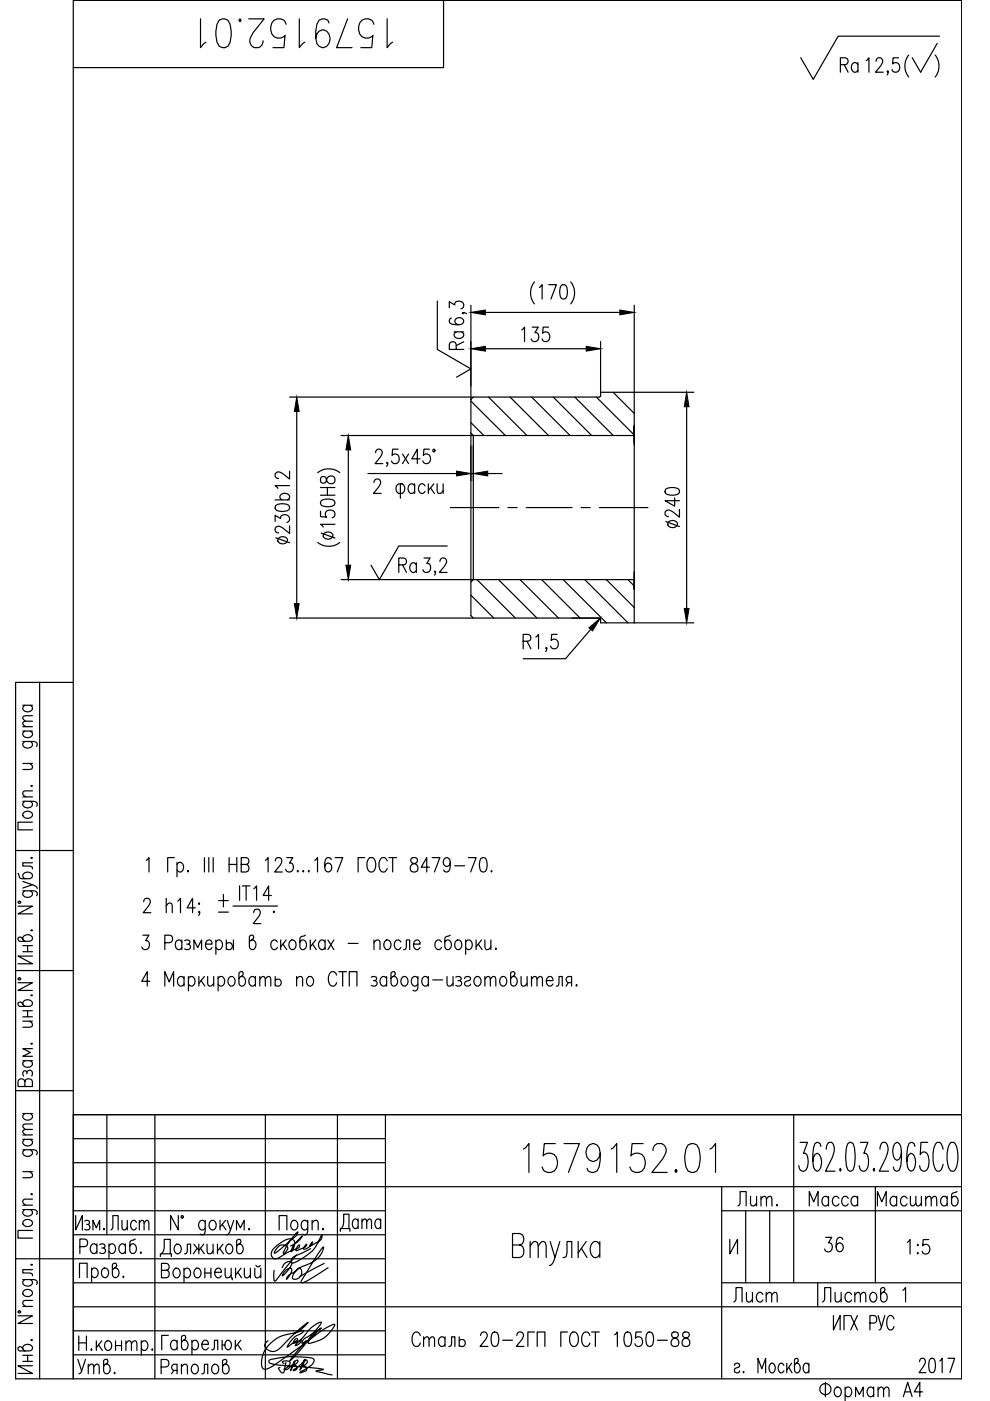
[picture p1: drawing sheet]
<svg xmlns="http://www.w3.org/2000/svg" width="210mm" height="297mm" viewBox="0 0 210 297" stroke-linecap="round" stroke-linejoin="round" font-family="sans-serif">
<defs><g id="words">
<g font-size="10.1">
<text x="41.3" y="11.3">1579152.01</text>
<text x="109.7" y="249.8">1579152.01</text>
</g>
<text font-size="8.4" x="190.5" y="17.6">( )</text>
<text font-size="7.5" x="29.3" y="195.4">2 h14; .</text>
<g font-size="6.6">
<text x="177.1" y="16.6">Ra</text>
<text x="109.4" y="73.7">135</text>
<text x="145" y="113.2" transform="rotate(-90 145 113.2)">240</text>
<text x="62.4" y="116.4" transform="rotate(-90 62.4 116.4)">230b12</text>
<text x="83.3" y="122.8">Ra</text>
<text x="22.2" y="262.1">Лист</text>
<text x="173.6" y="266.7">36</text>
<text x="154.5" y="277.3">Лист</text>
<text x="173.2" y="277.3">Листов</text>
<text x="86.1" y="286.8">Сталь 20-2ГП ГОСТ 1050-88</text>
<text x="15.2" y="292.5">Утв.</text>
</g>
<g font-size="6.2">
<text x="99.1" y="75.5" transform="rotate(-90 99.1 75.5)">Ra</text>
<text x="155.2" y="256.8">Лит.</text>
<text x="170.4" y="256.8">Масса</text>
<text x="184.9" y="256.8">Масштаб</text>
<text x="32.8" y="292.5">Ряполов</text>
<text x="193.7" y="292.1">2017</text>
</g>
<text font-size="2.6" x="45.2" y="194.7">-</text>
</g></defs>
<g fill="none" stroke="#000" stroke-width=".25">
<path d="M94 .1v14.2h-78.5M185.7 13l.3-.6 .7-.1a.96 .96 0 0 1 .1 1.6l-1.2 1.4h1.7M199.2 7.7h-21.5l-5.3 9.1-2.6-4.5M203.9 .1v292.2M113.3 59.8a3.7 3.7 0 0 0 0 4.6M121 59.8a3.7 3.7 0 0 1 0 4.6M92.7 63.8v10.3l7.1 4.1-3 1.8M95.3 65.2v-1.2l1.1 .7v-.4a.97 .97 0 0 1 1.4-.4 .97 .97 0 0 1 .2 1.5l-.3 .1M98.2 66.3l.1 .1-.1 .1-.2-.1a.64 .64 0 0 1 .9 .1M99.8 64.7v65.8l.6 .5h26.6M102.9 66.2h28.5M102.9 73.9h21.4"/>
<path d="M114.4 60.9l.5-.5v3M116.3 60.4h1.7l-1.2 3M119 60.5l.6-.1a1.49 1.49 0 0 1 .7 1.7l-.3 1.2-.6 .1a1.49 1.49 0 0 1-.7-1.7zM127.3 72.4v11.5M134.5 64.7v27.6M61.4 84.2h39M62.9 87.2v40.8M72.3 92.3h62.2M73.9 95.4v24.4M79.6 96l.3-.6 .7-.2a.96 .96 0 0 1 .1 1.6l-1.2 1.5h1.7M82.2 98.1l-.1 .2-.1-.2 .1-.1a.64 .64 0 0 1-.1 .9M84.4 95.2h-1.2l-.1 1.3a.89 .89 0 0 1 1.1-.1 .89 .89 0 0 1 .4 1 .83 .83 0 0 1-.6 .9 .83 .83 0 0 1-1-.6"/>
<path d="M85.3 96.3l1.3 2M86.6 96.3l-1.3 2M89.1 97.3h-1.8l1.2-2.1v3.1M91 95.2h-1.1l-.1 1.3a.89 .89 0 0 1 1.1-.1 .89 .89 0 0 1 .4 1 .83 .83 0 0 1-.7 .9 .83 .83 0 0 1-.9-.6M99.8 91.8l.6 .5v30.6l-.6 .5M99.8 89.6l2.8 2.7M99.8 85l7.4 7.3M103.6 84.2l8.1 8.1M108.2 84.2l8.1 8.1M112.7 84.2l8.2 8.1M117.3 84.2l8.1 8.1M121.9 84.2l8.1 8.1"/>
<path d="M126.4 84.2l8.1 8M127.3 83.2h19.8M127.3 83.9l-.3 .3h-26.6l-.6 .5M130 83.2l4.5 4.4M134.5 92.3v-2v34.6v-3.6M134.5 94v-3.7v4.1M145.6 86.2v42.8M67.4 115a3.7 3.7 0 0 0 4.6 0M67.4 100.2a3.7 3.7 0 0 1 4.6 0M68 108.4v1.1l1.3 .2a.89 .89 0 0 1-.2-1.2 .89 .89 0 0 1 1-.4 .83 .83 0 0 1 .9 .7 .83 .83 0 0 1-.6 1M68 105h3M68 103.4h3"/>
<path d="M68.1 106.2a2.85 2.85 0 0 1 2.8 0l.1 .5a1.49 1.49 0 0 1-1.7 .7l-1.2-.3-.1-.4zM68.1 101.2a.81 .81 0 0 0 .3 1.2h.3a1.33 1.33 0 0 0 .7-1.1 .89 .89 0 0 1 1.4-.1 .89 .89 0 0 1-.3 1.4 .89 .89 0 0 1-1.2-.7l-.2-.5a.68 .68 0 0 0-1-.2zM68.1 113l2.9 1.1M68.7 113.1a1.09 1.09 0 0 1 1.1-.3 1.09 1.09 0 0 1 .8 .9 1.08 1.08 0 0 1-1.2 .6 1.08 1.08 0 0 1-.9-.9zM69.4 103.4v1.6M71 111.2h-3l.5 .5M78 100.4h18.8M79.3 102.3l.2-.6 .7-.1a.95 .95 0 0 1 .1 1.6l-1.1 1.4h1.6M84.3 102.7l.2-.1h.7a1.17 1.17 0 0 1 0 2h-.7a1.19 1.19 0 0 1-.2-1.9zM84.9 102.6v3M87.9 103a.68 .68 0 0 0-.6-.4 .68 .68 0 0 0-.7 .4 .93 .93 0 0 0 0 1.2 .93 .93 0 0 0 1.1 .3l.2-.3M87.9 102.6v2"/>
<path d="M90.1 103a.68 .68 0 0 0-.6-.4 .68 .68 0 0 0-.7 .4 1.02 1.02 0 0 0 .9 1.6l.4-.4M90.8 102.6v2M91.3 103.4l.8 1.2M92 102.6l-1.2 1.4M92.7 102.6l.1 1.9 .6 .1 .6-.6M93.3 119l.2-.5 .7-.2a.95 .95 0 0 1 .1 1.6l-1.1 1.5h1.6M94 102.6v2M94.8 115.8h-10.2l-4.2 7.1-1.7-3.1M95.5 107.6h10.3M99.8 100.4h.6M103.4 100.4h3.1M107.7 107.6h1.9"/>
<path d="M111.6 107.6h9.7M123.2 107.6h2M127.1 107.6h10.3M61.4 131h39M72.3 122.9h62.2v9.2M92.4 121.2l-.2 .2-.1-.2 .1-.1a.65 .65 0 0 1-.1 .8M99.8 126.2l4.9 4.8M101.1 122.9l8.2 8.1M105.7 122.9l8.1 8.1M110.3 122.9l8.1 8.1M110.9 135.9h1.1a.74 .74 0 0 0 .6-.7 .74 .74 0 0 0-.6-.7h-1.1v3.1M111.7 135.9l.9 1.7"/>
<path d="M113.6 135.1l.6-.6v3.1M114.8 122.9l8.2 8.1M115.9 137.4l-.1 .2-.1-.2 .1-.1a.65 .65 0 0 1-.1 .8M118.1 134.5h-1.1l-.1 1.3a.89 .89 0 0 1 1.1-.2 .89 .89 0 0 1 .4 1.1 .83 .83 0 0 1-.7 .9 .83 .83 0 0 1-1-.6M119.4 122.9l9.2 9.2M121.2 131h5.8M124 122.9l9.1 9.2M125.5 133.1l-.3 .3M126.8 131.6l-6.9 8.1h-9M127 131l.3 .3M127.3 131.3v.8h19.8M128.6 122.9l5.9 5.9"/>
<path d="M133.1 122.9l1.4 1.3M4.8 157.2l2.8 .1 .3 .4-.2 .6M4.8 155h2.1M4.8 154.1h2.1M4.8 149.5h2.1M5.3 157.2l-.3 .2a.65 .65 0 0 0 .3 1.1 1.03 1.03 0 0 0 1.6-.8l-.5-.5M5.3 155a.68 .68 0 0 0-.5 .6 .68 .68 0 0 0 .5 .7 1.03 1.03 0 0 0 1.6-.8l-.5-.5M5.3 149.5a.68 .68 0 0 0-.5 .7 .68 .68 0 0 0 .5 .6 1.03 1.03 0 0 0 1.6-.8l-.5-.5M6.9 152.9l-1.9 .1-.2 .5 .6 .6M6.9 151.7l-1.9 .2-.2 .4 .6 .6M8.4 144.7v147.6M15.5 144.7h-12.2v147.6h200.6"/>
<path d="M4.8 169.9l2.8 .1 .3 .4-.2 .5M4.8 169h2.1M4.8 161.9h2.1M5 172.3a1.09 1.09 0 0 1 1.1-.3 1.09 1.09 0 0 1 .8 .9 1.08 1.08 0 0 1-1.2 .6 1.08 1.08 0 0 1-.9-.9zM5.3 169.9l-.3 .2a.65 .65 0 0 0 .3 1.1 1.03 1.03 0 0 0 1.6-.8l-.5-.5M6.3 161.9l.6 .6-.2 .5-1.9 .1M6.6 166.6l.1-.1 .2 .1-.2 .1zM6.9 174.3h-3.1v1.6h3.1M6.9 167.7l-1.9 .1-.2 .6 .6 .6M3.3 180.3h12.2M3.8 192.1h3.1l-3.1 1.7h3.1M3.8 185.1l.5 1.1 2 .1a.65 .65 0 0 0 .6-.6 .65 .65 0 0 0-.5-.7 1.02 1.02 0 0 0-1.6 .8l.5 .5"/>
<path d="M4.8 199.1a1.02 1.02 0 0 1 1.1-.9 1.02 1.02 0 0 1 1 .9l-.6 .5h-2.2l-.3-.4v-.3l.5-.3 .3 .2 .7 .8M4.8 188.9l2.8 .1 .3 .3-.2 .6M4.8 186.9l2.1 .7-2.1 .7M5.3 188.9l-.3 .2a.65 .65 0 0 0 .3 1 1.03 1.03 0 0 0 1.6-.8l-.5-.4M6.6 197.2l.1-.1 .2 .1-.2 .2zM6.6 181.9l.1-.1 .2 .1-.2 .1zM6.9 187.6l.6 .2 .4 .6M6.9 182.9h-2.1v.7l1.9 .1 .2 .5M30.3 198.3h1.3l-.7 1.1h.3a.96 .96 0 0 1 .4 1.4 .96 .96 0 0 1-1.4 .2l-.1-.2M31 182.4l.6-.6v3.1M34.9 199.9h1.1a.83 .83 0 0 0 .6-.8 .83 .83 0 0 0-.6-.8h-1.1v3M36.9 181.8h-1.4v3.1"/>
<path d="M37.5 183.3a.68 .68 0 0 1 .7-.5 .68 .68 0 0 1 .6 .5 1.02 1.02 0 0 1-.8 1.6l-.5-.5M37.5 182.8v3.1M38.6 199.7a.68 .68 0 0 0-.7-.4 .68 .68 0 0 0-.6 .4 1.03 1.03 0 0 0 .8 1.6l.5-.4M38.6 199.3v2M39.1 199.4a.73 .73 0 0 1 1.2 .3l-.1 .3-.6 .2M39.9 184.6l.1 .1-.1 .2-.2-.2zM43.3 181.8v3.1M44.3 181.8v3.1M45.2 181.8v3.1M45.8 199.7a.68 .68 0 0 1 .6-.4 .68 .68 0 0 1 .7 .4 1.03 1.03 0 0 1-.9 1.6l-.4-.4M45.8 199.3v3M48 199.3v2"/>
<path d="M48.6 181.8v3.1M48.6 183.3h1.6M49.5 199.3v2M50.2 181.8v3.1M51.1 183.3h1.1a.74 .74 0 0 0 .6-.7 .74 .74 0 0 0-.6-.8h-1.1v3.1h1.1a.83 .83 0 0 0 .6-.8 .83 .83 0 0 0-.6-.8M53.3 199.3a1.02 1.02 0 0 1 1 1 1.02 1.02 0 0 1-1 1l-.4-.5v-2.2l.3-.3h.4l.2 .4-.1 .3-.8 .7M56.3 182.4l.5-.6v3.1M58.4 182.5l.2-.5 .7-.2a.95 .95 0 0 1 .1 1.6l-1.2 1.5h1.7M58.8 199.7a.68 .68 0 0 0-.6-.4 .68 .68 0 0 0-.7 .4 1.03 1.03 0 0 0 .8 1.6l.5-.4M59.5 199.3v2M60.7 199.3l-1.2 1.5M60.8 181.8h1.3l-.7 1.2h.3a.96 .96 0 0 1 .4 1.4 .96 .96 0 0 1-1.4 .2l-.1-.3"/>
<path d="M61.6 199.4a.65 .65 0 0 1 1.1 .3 1.03 1.03 0 0 1-.9 1.6 1.2 1.2 0 0 1-.2-1.9zM63.1 184.6l.1 .1-.1 .2-.1-.2zM64.3 184.6l.1 .1-.1 .2-.1-.2zM64.7 198.3l-1 .4-.1 2.1a.65 .65 0 0 0 .6 .6 .65 .65 0 0 0 .7-.5 1.02 1.02 0 0 0-.8-1.6l-.5 .4M65.5 184.6l.1 .1-.1 .2-.2-.2zM65.8 199.3v2M66.7 182.4l.6-.6v3.1M67 199.3l-1.2 1.5M68.9 199.7a.68 .68 0 0 0-.6-.4 .68 .68 0 0 0-.7 .4 1.03 1.03 0 0 0 .9 1.6l.4-.4M68.9 199.3v2M69.5 199.3l1.3 2M70.2 182.3a.65 .65 0 0 0-1-.3 2.85 2.85 0 0 0 0 2.7 .67 .67 0 0 0 1-.3 .87 .87 0 0 0 0-1 .87 .87 0 0 0-1-.3l-.4 .8"/>
<path d="M70.8 199.3l-1.3 2M71 181.8h1.7l-1.2 3.1M77.3 181.8h-1.4v3.1M78.3 182l.2-.2a1.34 1.34 0 0 1 1.2 1.9 .95 .95 0 0 1-.4 1 .95 .95 0 0 1-1 0 2.17 2.17 0 0 1 0-2.7zM79.3 199.9l.6-.6 .6 .1 .1 1.9M79.3 199.3v2M81.7 199.4a.65 .65 0 0 1 1.1 .3 1.03 1.03 0 0 1-.8 1.6 1.2 1.2 0 0 1-.3-1.9zM82.1 182.5a.81 .81 0 0 0-.8-.7 .81 .81 0 0 0-.8 .7 1.93 1.93 0 0 0 .6 2.4 .87 .87 0 0 0 1-.8M82.4 181.8h1.7M83.3 181.8v3.1M85 199.7a.68 .68 0 0 0-.6-.4 .68 .68 0 0 0-.7 .4 1.03 1.03 0 0 0 .8 1.6l.5-.4M87.2 182a.69 .69 0 0 0 .3 1 .99 .99 0 0 1 1.1 .7 .99 .99 0 0 1-.6 1.2 .89 .89 0 0 1-1-.7 .89 .89 0 0 1 .7-1.1l.4-.1a.62 .62 0 0 0 .4-.6 .62 .62 0 0 0-.5-.6z"/>
<path d="M91.1 183.9h-1.8l1.2-2.1v3.1M91.6 181.8h1.7l-1.2 3.1M93.6 199.7a.68 .68 0 0 0-.6-.4 .68 .68 0 0 0-.7 .4 1.03 1.03 0 0 0 .8 1.6l.5-.4M95.5 198.3l-1.1 .4-.1 2.1a.65 .65 0 0 0 .6 .6 .65 .65 0 0 0 .7-.5 1.02 1.02 0 0 0-.8-1.6l-.5 .4M95.5 182.8a.82 .82 0 0 1-.8 .9 .97 .97 0 0 1-.7-1 .97 .97 0 0 1 .8-.9l.3 .2a2.59 2.59 0 0 1 0 2.7l-.5 .2-.4-.2-.1-.3M96.4 183.6h2.1M96.8 199.4a.65 .65 0 0 1 1 .3 1.03 1.03 0 0 1-.8 1.6 1.2 1.2 0 0 1-.2-1.9zM98.7 199.7a.68 .68 0 0 1 .7-.4 .68 .68 0 0 1 .6 .4 1.03 1.03 0 0 1-.8 1.6l-.5-.4M98.7 199.3v3M99.3 181.8h1.7l-1.2 3.1M100.9 199.3v2M102 182l.6-.2a1.48 1.48 0 0 1 .7 1.8l-.4 1.1-.5 .2a1.49 1.49 0 0 1-.7-1.8z"/>
<path d="M102.1 199.3l-1.2 1.5M102.8 199.3l.1 1.9 .6 .1 .6-.5M104.1 199.3v2M104.2 184.6l.1 .1-.1 .2-.1-.2zM3.3 205.8h12.2M3.8 208.4h3.1l-3.1 1.6h3.1M4.8 212.9a1.02 1.02 0 0 1 1.1-.9 1.02 1.02 0 0 1 1 .9l-.6 .5h-2.2l-.3-.4v-.3l.5-.3 .3 .2 .7 .8M4.8 200.5h2.1M4.8 201.8h2.1M4.8 216.5h2.1M4.8 214.3h2.1M4.8 215.6h2.1"/>
<path d="M5.9 200.5v1.3M5.9 214.3v1.3M6.3 216.5l.6 .6-.2 .6-1.9 .1M6.6 211l.1-.1 .2 .1-.2 .2zM6.9 202.7h-3.1l3.1 1.6h-3.1M31.8 208.1h-1.7l1.1-2.1v3.1M34.9 209.1v-3.1l1 2.2 .9-2.2v3.1M39 207.5a.68 .68 0 0 0-.6-.5 .68 .68 0 0 0-.7 .5 1.02 1.02 0 0 0 .9 1.6l.4-.5M39 207v2.1M40 200.2a.6 .6 0 0 1 .4 .6 .6 .6 0 0 1-.4 .5l-.9-.1M40 207.5a.68 .68 0 0 1 .6-.5 .68 .68 0 0 1 .6 .5 1.02 1.02 0 0 1-.8 1.6l-.4-.5M40 207v3.1"/>
<path d="M41.1 201.3v-2l.8 1.6 .8-1.6v2M42.2 207v2.1M42.6 207.9l.8 1.2M43.3 207l-1.1 1.5M43.6 200.2h1.4a.68 .68 0 0 0-.5-.9 .68 .68 0 0 0-.8 .4 1.03 1.03 0 0 0 .8 1.6l.5-.4M44 207l.1 1.9 .6 .2 .6-.6M45.3 207v2.1M46.2 207.5a.68 .68 0 0 1 .7-.5 .68 .68 0 0 1 .6 .5 1.02 1.02 0 0 1-.8 1.6l-.5-.5M46.2 207v3.1M48 200.2a.75 .75 0 0 1 1.2 0 .75 .75 0 0 1-.4 1.1h-.5l-.3-.3M48.7 207.2a.65 .65 0 0 1 1 .3 1.02 1.02 0 0 1-.8 1.6 1.2 1.2 0 0 1-.2-1.9zM51.1 207a1.02 1.02 0 0 1 1 1.1 1.02 1.02 0 0 1-1 1l-.4-.6v-2.2l.3-.3h.4l.2 .5-.1 .2-.8 .8"/>
<path d="M54.2 207.5a.68 .68 0 0 0-.7-.5 .68 .68 0 0 0-.6 .5 1.02 1.02 0 0 0 .8 1.6l.5-.5M54.2 207v2.1M55.1 207.6l.6-.6 .4 .2 .2 1.9M55.1 207v2.1M56.3 207.6l.5-.6 .5 .2 .1 1.9M58.3 207.9a.75 .75 0 0 1 1.3 0 .75 .75 0 0 1-.4 1.2h-.5l-.4-.3M58.3 207v2.1M60 200.2l.8 1.1M62.9 207.6l.6-.6 .6 .2 .1 1.9M62.9 207v2.1M65.3 207.2l.3-.2a1.02 1.02 0 0 1 .9 1.1 1.02 1.02 0 0 1-.9 1 1.2 1.2 0 0 1-.3-1.9zM66.3 200.2l.8 1.1"/>
<path d="M71.4 206.7a.82 .82 0 0 0-.8-.7 .82 .82 0 0 0-.9 .7 1.93 1.93 0 0 0 .6 2.4 .87 .87 0 0 0 1.1-.8M71.8 206h1.7M72.7 206v3.1M73.8 200h2.1M74.1 209.1v-3.1h1.6v3.1M78.7 207.2a.74 .74 0 0 1 1.2 .3l-.4 .4h-.3M79.5 207.9a.6 .6 0 0 1 .5 .6 .6 .6 0 0 1-.5 .6l-.8-.2M82 207.5a.68 .68 0 0 0-.7-.5 .68 .68 0 0 0-.6 .5 1.02 1.02 0 0 0 .8 1.6l.5-.5M82 207v2.1M83.4 207a1.02 1.02 0 0 1 .9 1.1 1.02 1.02 0 0 1-.9 1l-.5-.6v-2.2l.3-.3h.4l.2 .5-.1 .2-.8 .8M85.3 207.2a.65 .65 0 0 1 1.1 .3 1.02 1.02 0 0 1-.8 1.6 1.2 1.2 0 0 1-.3-1.9zM85.6 201.3l.4-.1 .2-1.9h.7v2"/>
<path d="M87.7 200.2h1.4a.68 .68 0 0 0-.5-.9 .68 .68 0 0 0-.8 .4 1.03 1.03 0 0 0 .8 1.6l.5-.4M88.6 207.5a.68 .68 0 0 0-.6-.5 .68 .68 0 0 0-.7 .5 1.02 1.02 0 0 0 .8 1.6l.5-.5M88.6 207l-.1 2.8-.4 .3-.5-.2M90.8 207.5a.68 .68 0 0 0-.6-.5 .68 .68 0 0 0-.7 .5 1.02 1.02 0 0 0 .8 1.6l.5-.5M90.8 207v2.1M91.7 207.8h2.1M94.8 207l.1 1.9 .6 .2 .6-.6M96.1 207v2.1M96.6 207.2a.74 .74 0 0 1 1.2 .3l-.3 .4h-.4M97.5 207.9a.6 .6 0 0 1 .4 .6 .6 .6 0 0 1-.4 .6l-.9-.2M98.5 207.5a.68 .68 0 0 1 .6-.5 .68 .68 0 0 1 .7 .5l-.4 .4-.6 .2a.56 .56 0 0 0-.2 .8 .73 .73 0 0 0 1.2-.3M100.8 207.2a.65 .65 0 0 1 1.1 .3 1.02 1.02 0 0 1-.8 1.6 1.2 1.2 0 0 1-.3-1.9z"/>
<path d="M101.4 200.2l.8 1.1M102.8 207.6l.6-.6 .5 .2 .1 1.9M102.8 207v2.1M104 207.6l.5-.6 .5 .2 .1 1.9M105.1 201l.1 .2-.1 .1-.1-.1zM106.3 207.2a.65 .65 0 0 1 1 .3 1.02 1.02 0 0 1-.8 1.6 1.2 1.2 0 0 1-.2-1.9zM108.7 207a1.02 1.02 0 0 1 1 1.1 1.02 1.02 0 0 1-1 1l-.4-.6v-2.2l.3-.3h.4l.2 .5-.1 .2-.8 .8M110.5 207l.1 1.9 .6 .2 .6-.6M111.8 207v2.1M112.7 207.6l.6-.6 .4 .2 .2 1.9M112.7 207v2.1M113.9 207.6l.5-.6 .5 .2 .1 1.9"/>
<path d="M115.8 207.9h1.4a.68 .68 0 0 0-.4-.8 .68 .68 0 0 0-.8 .4 1.02 1.02 0 0 0 .8 1.6l.4-.5M117.9 209.1l.5-.2 .1-1.9h.7v2.1M120.5 208.3l-.5 .8M121.2 208.3h-.7l-.2-.1a.67 .67 0 0 1 .2-1.2h.7v2.1M122.2 208.8l.2 .1-.2 .2-.1-.2zM3.3 231.2h12.2M4.8 236.1h2.1M4.8 224.9h2.1M5.3 236.1a.68 .68 0 0 0-.5 .6 .68 .68 0 0 0 .5 .7 1.03 1.03 0 0 0 1.6-.8l-.5-.5M5.3 229.3a.74 .74 0 0 0-.8-.6 .74 .74 0 0 0-.7 .6v1.1h3.1v-1.1a.83 .83 0 0 0-.8-.6 .83 .83 0 0 0-.8 .6v1.1M5.3 224.9a.68 .68 0 0 0-.5 .6 .68 .68 0 0 0 .5 .7 .93 .93 0 0 0 1.1 0 .93 .93 0 0 0 .3-1.1l-.3-.2M5.7 227.3a.6 .6 0 0 1 .6-.4 .6 .6 0 0 1 .6 .4l-.2 .9"/>
<path d="M5.7 227.7l-.1-.6-.3-.1a.73 .73 0 0 0-.3 1.2M6.6 221.3l.1-.1 .2 .1-.2 .1zM6.9 222.3h-2.1l1.6 .8-1.6 .9h2.1M6.9 239.5l-1.9 .1-.2 .4 .6 .6M6.9 238.3l-1.9 .1-.2 .5 .6 .6M22.7 236.3v25.5M32.8 236.3v56M56.3 236.3v56M71.5 236.3v56M81.7 236.3v56M168.3 236.3v35.7M203.9 236.3h-188.4v56v-292.2h188.4v292.2"/>
<path d="M4.8 256.5l2.8 .1 .3 .3-.2 .6M4.8 243.8l2.8 .1 .3 .3-.2 .6M4.8 255.5h2.1M4.8 248.4h2.1M4.8 241.6h2.1M4.8 240.6h2.1M5 258.9a1.09 1.09 0 0 1 1.1-.3 1.09 1.09 0 0 1 .8 .9 1.08 1.08 0 0 1-1.2 .6 1.08 1.08 0 0 1-.9-1zM5.3 256.5l-.3 .2a.65 .65 0 0 0 .3 1 1.03 1.03 0 0 0 1.6-.8l-.5-.4M5.3 243.8l-.3 .2a.65 .65 0 0 0 .3 1.1 1.03 1.03 0 0 0 1.6-.9l-.5-.4M5.3 241.6a.68 .68 0 0 0-.5 .6 .68 .68 0 0 0 .5 .6 1.03 1.03 0 0 0 1.6-.8l-.5-.4M6.3 248.4l.6 .6-.2 .6-1.9 .1M6.6 253.2l.1-.1 .2 .1-.2 .1z"/>
<path d="M6.9 254.2l-1.9 .2-.2 .5 .6 .6M15.5 256.7h66.2M15.5 251.6h188.4M15.5 241.4h66.2M15.5 246.5h66.2M16 257.7v3.1l1.5-3.1v3.1M18 258.9a.62 .62 0 0 1 1 .3l-.1 .3-.5 .1M18.7 259.6a.62 .62 0 0 1 .4 .6 .62 .62 0 0 1-.4 .6l-.7-.2M37.8 257.7v3.1l-1.6-3.1v3.1M43.5 259.2l-.2-.3a.82 .82 0 0 0-1 .1 .82 .82 0 0 0-.2 .9 .82 .82 0 0 0 .9 .9l.5-.5M43.5 258.7l-.1 2.8-.4 .3-.5-.2M44.7 258.9a.82 .82 0 0 1 .9 .1 .82 .82 0 0 1 .2 .9 .82 .82 0 0 1-.9 .9 1.19 1.19 0 0 1-.2-1.9z"/>
<path d="M46.7 258.7v2.1M47.1 259.6l.8 1.2M47.8 258.7l-1.1 1.5M48.2 258.7l.7 2.1 .7-2.1M62 258.9a.82 .82 0 0 1 .9 .1 .82 .82 0 0 1 .3 .9 .82 .82 0 0 1-1 .9 1.19 1.19 0 0 1-.2-1.9zM65.2 259.2l-.2-.3a.82 .82 0 0 0-.9 .1 .82 .82 0 0 0-.3 .9 .82 .82 0 0 0 1 .9l.4-.5M65.2 258.7l-.1 2.8-.3 .3-.6-.2M66.2 259.3l.6-.6 .5 .2 .2 1.9M66.2 258.7v2.1M75.9 258.9l-.4-.4h-.3a1.26 1.26 0 0 0 0 2h.3l.4-.4M75.9 258.5v2M76.7 259l.5-.5 .4 .1 .2 1.9"/>
<path d="M76.7 258.5v2M77.8 259l.5-.5 .4 .1 .1 1.9M80.7 258.9l-.4-.4h-.3a1.26 1.26 0 0 0 0 2h.3l.4-.4M80.7 258.5v2M153 256.7h50.9M153 251.6v40.7M158.1 256.7v15.3M163.2 256.7v15.3M169.6 242.2h1.6l-.9 2.3h.5a3.2 3.2 0 0 1 .1 3.5l-.4 .3h-.4l-.5-.3-.3-.9M174 243.1l-.1-.6-.4-.3-.7 .3a10.7 10.7 0 0 0-.3 4.9l.3 .6 .5 .3a2.38 2.38 0 0 0 .7-2.9l-.2-.6-.6-.3-.4 .3-.3 .6-.2 .9M175.2 243.7a1.68 1.68 0 0 1 .6-1.5h.5a2.01 2.01 0 0 1 .5 2.3l-1.8 3.8h2M178.2 247.7l.1 .3-.1 .3-.2-.3z"/>
<path d="M179.7 242.5l.5-.3h.3l.4 .3a9 9 0 0 1 0 5.5l-.4 .3h-.3l-.5-.3a9 9 0 0 1 0-5.5zM182.4 242.2h1.6l-.8 2.3h.4a3.2 3.2 0 0 1 .1 3.5l-.4 .3h-.4l-.5-.3-.2-.9M185.3 247.7l.1 .3-.1 .3-.1-.3zM185.6 251.6v20.4M186.6 243.7a1.76 1.76 0 0 1 .5-1.5h.6a2.01 2.01 0 0 1 .4 2.3l-1.7 3.8h2M191.1 244.2l-.1 .9-.3 .6-.6 .3a2.37 2.37 0 0 1-.7-2.9l.3-.6 .4-.3 .6 .3a7.9 7.9 0 0 1 0 5.5l-.4 .3h-.3l-.4-.3-.2-.6M194 243.1l-.2-.6-.4-.3h-.3l-.4 .3a10.4 10.4 0 0 0-.3 4.9l.3 .6 .6 .3a2.37 2.37 0 0 0 .7-2.9l-.3-.6-.6-.3-.4 .3-.3 .6-.1 .9M196.7 242.2h-1.4l-.2 2.6 .6-.6h.4a2.22 2.22 0 0 1 .9 2.4l-.2 .8-.3 .6-.4 .3h-.4l-.4-.3-.3-.9M200 243.7a1.25 1.25 0 0 0-1.3-1.5 5.5 5.5 0 0 0-.6 5.2l.6 .9a1.26 1.26 0 0 0 1.3-1.4M201.4 242.5l.3-.3a1.23 1.23 0 0 1 1.2 1.5 5.4 5.4 0 0 1-.7 4.6 1.25 1.25 0 0 1-1.2-1.4 6.6 6.6 0 0 1 .4-4.4zM3.3 266.9h78.4M3.8 279h3.1l-3.1 1.6h3.1"/>
<path d="M4.8 271.3l2.8 .1 .3 .4-.2 .5M4.8 277h2.1M5 273.7a1.09 1.09 0 0 1 1.1-.3 1.09 1.09 0 0 1 .8 .9 1.08 1.08 0 0 1-1.2 .6 1.08 1.08 0 0 1-.9-.9zM5.3 271.3l-.3 .2a.65 .65 0 0 0 .3 1.1 1.03 1.03 0 0 0 1.6-.8l-.5-.5M6.6 268.1l.1-.1 .2 .1-.2 .2zM6.9 260.9h-3.1v1.6h3.1M6.9 275.7l-1.9 .1-.2 .6 .6 .6M6.9 269.2h-2.1v.7l1.9 .1 .2 .5M15.5 272h66.2M15.5 277.1h188.4M15.5 261.8h66.2M16.8 270.9v-3.1h1.7v3.1"/>
<path d="M16.9 264.3h1.1a.83 .83 0 0 0 .6-.8 .83 .83 0 0 0-.6-.8h-1.1v3.1M19.4 269.3a.68 .68 0 0 1 .7-.5 .68 .68 0 0 1 .6 .5 1.02 1.02 0 0 1-.8 1.6l-.5-.5M19.4 268.8v3.1M19.7 260.8v-2.1l.7 1.6 .7-1.6v2.1M20.5 264.2l-.4-.5a1.02 1.02 0 0 0-1 1 1.02 1.02 0 0 0 1 1.1l.4-.5M20.5 263.7v2.1M21.1 263.9a.73 .73 0 0 1 1.2 .3l-.4 .4h-.3M21.9 269a.82 .82 0 0 1 .9 .1 .82 .82 0 0 1 .2 .9 .83 .83 0 0 1-.9 .9 1.19 1.19 0 0 1-.2-1.9zM21.9 264.6a.6 .6 0 0 1 .5 .6 .6 .6 0 0 1-.5 .6l-.8-.2M23.1 264.2l.5-.5a1.02 1.02 0 0 1 .9 1 1.02 1.02 0 0 1-.9 1.1l-.5-.5M23.1 263.7v3.1M24.3 268.8a1.02 1.02 0 0 1 .9 1.1 1.02 1.02 0 0 1-.9 1l-.5-.6v-2.2l.4-.3h.3l.3 .5-.2 .2-.8 .8"/>
<path d="M26.2 270.6l.1 .1-.1 .2-.2-.2zM26.6 264.2l-.5-.5a1.02 1.02 0 0 0-.9 1 1.02 1.02 0 0 0 .9 1.1l.5-.5M26.6 263.7v2.1M28.7 262.7l-1.1 .4-.1 2.1a.66 .66 0 0 0 .6 .6 .66 .66 0 0 0 .7-.5 1.03 1.03 0 0 0-.8-1.6l-.5 .5M29.9 265.5l.1 .1-.1 .2-.2-.2zM34 266.4v-.6h2.3v.6M34.2 269.3h1.1a.83 .83 0 0 1 .6 .8 .83 .83 0 0 1-.6 .8h-1.1v-3h1.1a.75 .75 0 0 1 .6 .7 .75 .75 0 0 1-.6 .7M34.2 265.8a3.1 3.1 0 0 0 .6-3h1.3v3M37 269l.3-.1a1.02 1.02 0 0 1 .9 1 1.02 1.02 0 0 1-.9 1 1.2 1.2 0 0 1-.3-1.9zM37.3 263.9l.2-.1a1.02 1.02 0 0 1 .9 1 1.02 1.02 0 0 1-.9 1 1.2 1.2 0 0 1-.2-1.9zM39 269.3l.5-.4a1.02 1.02 0 0 1 .9 1 1.02 1.02 0 0 1-.9 1l-.5-.4M39 268.9v3"/>
<path d="M39.1 265.8l.5-.1 .1-1.9h.7v2M41.1 263.8l1.1 1.3 1-1.3M41.5 269l.2-.1a1.02 1.02 0 0 1 .9 1 1.02 1.02 0 0 1-.9 1 1.2 1.2 0 0 1-.2-1.9zM41.8 264.7l-.8 1.1M42.2 263.8v2M42.5 264.7l.8 1.1M43.4 269.9h1.3M43.4 268.9v2M43.9 263.8l.1 1.9 .6 .1 .6-.6M44.7 268.9v2M45.2 263.8v2M45.5 269.8h1.4a.68 .68 0 0 0-.4-.9 .68 .68 0 0 0-.9 .4 1.02 1.02 0 0 0 .9 1.6l.4-.4"/>
<path d="M46.1 263.8v2M46.6 264.7l.8 1.1M47.3 263.8l-1.2 1.4M47.7 268.9l.1 1.9 .6 .1 .6-.6M48.2 263.9l.2-.1a1.02 1.02 0 0 1 1 1 1.02 1.02 0 0 1-1 1 1.2 1.2 0 0 1-.2-1.9zM48.9 260.8l-.5 .8-.4 .2M49 268.9v2h.2v.5M49.9 268.9v2M50.1 260.8v-2.1l.9 1.6 .8-1.6v2.1M50.4 269.8l.8 1.1M50.6 263.8a1.02 1.02 0 0 1 1 1 1.02 1.02 0 0 1-1 1l-.4-.6v-2.1l.3-.3h.4l.2 .4-.1 .3-.8 .7M51.1 268.9l-1.2 1.4"/>
<path d="M51.8 268.9l.1 1.9 .6 .1 .6-.6M52.8 260.5l.1 .1-.1 .2-.1-.2zM53.1 268.9v2M54 268.9l.1 1.9 .6 .1 .6-.6M54.3 268.3a.5 .5 0 0 0 .4 .3 .5 .5 0 0 0 .5-.3M55.3 268.9v2M59 264.3a1.24 1.24 0 0 1 2 .4l-.5 .9-.3 .2-.1-.1a11.6 11.6 0 0 1 3.1-4.5l-.5 .9-3.8 3.2-.7 .4 .2-.6zM59.2 260.8v-3.1h1.6v3.1M59.8 268.8a1.52 1.52 0 0 1 2.1-1.2 4.5 4.5 0 0 1-2 2.9 1.87 1.87 0 0 1 1.9-1.5 2.81 2.81 0 0 1-1.1 2.2l.5-.8 1.3-.7 .5-.6a.46 .46 0 0 1 .6-.2 .46 .46 0 0 1 .3 .5 1.35 1.35 0 0 1-.4 1.4 1.35 1.35 0 0 1-1.5 .2 3.2 3.2 0 0 1 2.1-2.5 5.9 5.9 0 0 0 4.5-3.8v-.3l-1.5 2-3.2 5.1-.1 .4 .1 .1a8.1 8.1 0 0 0 3.2-1.6l2.5-1.6M61.6 264.2a4.6 4.6 0 0 0 2.5-2.1l-.3 .2a5.7 5.7 0 0 0-2 3v.1a2.48 2.48 0 0 0 .5-2.4 1.81 1.81 0 0 0-2.4 .2l-1.6 1.2a1.41 1.41 0 0 0-.2 2.4 2.08 2.08 0 0 0 1.8-.6l1.3-.8 2-.8 .3-.3v-.3l-.4 .3-.3 .6a.2 .2 0 0 0 0 .3 .2 .2 0 0 0 .3-.1l.9-.4a1.01 1.01 0 0 0 1-.9l-.3 .2a.59 .59 0 0 0-.3 .9 2.28 2.28 0 0 0 1.9-1.6l-.6 .9 1.3-.7a1.46 1.46 0 0 0 1.2-1.7 9.3 9.3 0 0 1-6.3 6l-.2-.4a1.78 1.78 0 0 1 1.7-1.5l2.4-1.2M62.9 266.1l-4.2 5.2-.4 .3-.3-.8 .1-1.5M68.5 260.5l.1 .1-.1 .2-.1-.2z"/>
<path d="M68.7 267.9l-5.1 2.8M72.2 261.1v-.6h2v.6M72.4 260.5a3.5 3.5 0 0 0 .5-3.1h1.1v3.1M108.7 264h1.5a1.44 1.44 0 0 1 .9 1.3 1.44 1.44 0 0 1-.9 1.3h-1.5v-5.1h1.5a1.28 1.28 0 0 1 .9 1.2 1.28 1.28 0 0 1-.9 1.3M112.4 264.2l.9-1h.3l.3 .3 .2 .7v2.4M112.4 263.2v3.4M114.1 264.2l.9-1h.3l.3 .3 .2 .7v2.4M116.6 263.2l1.1 3.4 1-3.4M117.7 266.6l-.7 1.5-.5 .2M119.4 266.6h.3l.3-.2 .2-.8v-2.4h1v3.4M122.6 263.2v3.4M123.3 264.7l1.2 1.9"/>
<path d="M124.3 263.2l-1.7 2.4M127.2 264l-.7-.8h-.5a2.11 2.11 0 0 0 0 3.4h.5l.7-.7M127.2 263.2v3.4M153 272h50.9M154.7 262.8v3l1.7-3v3M176.7 278.9v3.1l1.4-3.1v3.1M180.2 278.9h-1.3v3.1M180.4 278.9l1.4 3.1M181.8 278.9l-1.4 3.1M186.2 278.9l.7 2.5M187.6 278.9l-.8 2.8-.4 .3M189.5 279.6a.72 .72 0 0 0-.7-.7 .72 .72 0 0 0-.7 .7 2.04 2.04 0 0 0 .5 2.4 .76 .76 0 0 0 .9-.8"/>
<path d="M191.4 273.6l.6-.6v3.1M192.4 263.4l.6-.6v3.1M194.6 263.8l.1 .2-.1 .1-.1-.1zM194.6 265.6l.1 .1-.1 .2-.1-.2zM196.9 262.8h-1.2l-.1 1.3a.89 .89 0 0 1 1.1-.2 .89 .89 0 0 1 .4 1.1 .83 .83 0 0 1-.6 .9 .83 .83 0 0 1-1-.6M4.8 286a1.02 1.02 0 0 1 1.1-1 1.02 1.02 0 0 1 1 1l-.6 .4h-2.2l-.3-.3v-.4l.5-.2 .3 .1 .7 .8M4.8 287.4h2.1M4.8 288.6h2.1M5.9 287.4v1.2M6.6 284.1l.1-.1 .2 .1-.2 .1zM6.9 289.6h-3.1l3.1 1.6h-3.1M15.5 282.2h66.2"/>
<path d="M15.5 287.2h66.2M16.7 283.3v3M16.7 284.7h1.6M18.3 283.3v3M20.4 284.3v2M21.6 284.3l-1.2 1.4M22.5 284.4l.2-.1a1.02 1.02 0 0 1 1 1 1.02 1.02 0 0 1-1 1 1.21 1.21 0 0 1-.2-1.9zM24.5 284.3v2M25.8 284.3v2M26.7 284.9l.6-.6 .4 .1 .2 1.9M26.7 284.3v2M27.9 284.9l.5-.6 .5 .1 .1 1.9"/>
<path d="M30 284.7a.68 .68 0 0 1 .6-.4 .68 .68 0 0 1 .6 .4 1.03 1.03 0 0 1-.8 1.6l-.4-.4M30 284.3v3M35.7 283.1h-1.4v3.1M37.5 284.6a.68 .68 0 0 0-.6-.5 .68 .68 0 0 0-.6 .5 .92 .92 0 0 0-.1 1.1 .92 .92 0 0 0 1.1 .3l.2-.2M37.5 284.2v2M38.9 284.2a1.02 1.02 0 0 1 1 1 1.02 1.02 0 0 1-1 1l-.4-.6v-2.2l.3-.3h.4l.2 .5-.1 .3-.8 .7M40.7 284.6a.68 .68 0 0 1 .6-.5 .68 .68 0 0 1 .7 .5 1.02 1.02 0 0 1-.8 1.6l-.5-.4M40.7 284.2v3M42.8 285h1.4a.68 .68 0 0 0-.4-.8 .68 .68 0 0 0-.9 .4 1.02 1.02 0 0 0 .8 1.6l.5-.4M44.9 286.2l.4-.2 .2-1.8h.7v2M47.1 285.2h.6a.89 .89 0 0 1 .8-1 1.09 1.09 0 0 1 .6 1.1 1.09 1.09 0 0 1-.8 .9 1 1 0 0 1-.6-1M47.1 284.2v2"/>
<path d="M49.9 284.2v2M50.4 285l.8 1.2M51.1 284.2l-1.2 1.4M60.2 289.1l-.3-.2a1 1 0 0 1 1.6 .1l-.4 .7-.9 .6 .1 .1a2.77 2.77 0 0 0 2.1-1.7v-.1l-.8 2 .3-.7a2.13 2.13 0 0 1 1-1.5l.3 .1a.92 .92 0 0 1-.9 .9 .62 .62 0 0 1 .7 .7 .62 .62 0 0 1-.8 .5v-.1a6.8 6.8 0 0 0 2.4-2.3l-1 2.3 1.1-2.1a.35 .35 0 0 1 .5 .2 .35 .35 0 0 1-.1 .4l-.5 .4-.5 .1 .6 .2 .2 .2a.54 .54 0 0 1 .1 .6 .54 .54 0 0 1-.6 .3l-.8 .3 2.4-1.7 .5-.5a.68 .68 0 0 0 0-.8 .68 .68 0 0 0-.8-.3 19.7 19.7 0 0 0-8.6 .6 .52 .52 0 0 0 .5 .7l1.4 .3 9.4 .9 .2 .1-1.6 .3 3.4 .8M60.6 288.8l-.3 1.6a.55 .55 0 0 1-.3 .7l-.5-.3-.5-.6 .4-.3M62.5 282.7l1.9-.6-.3 .5a5.8 5.8 0 0 0-3.2 3l1.8-1.3a.28 .28 0 0 0 .4-.1 .28 .28 0 0 0-.2-.4 .28 .28 0 0 0-.3 .2l-.4 .6a.37 .37 0 0 0 .6 0l1-.5a1.41 1.41 0 0 1-1.1 1.2v-.2l1.3-1.3a10 10 0 0 1 3.4-3.2l.7-.2a9 9 0 0 1-3.8 3.6l-.2 .8 .9-.5-2.6 2.9-1 1.3 1.1-.9 2.3-2.8a8.6 8.6 0 0 1 3.3-3.2l-.2 .1a9.5 9.5 0 0 0-2.6 3l.1 .1a6.5 6.5 0 0 0 5.6-4l-1 .3-1.5 .8-9.5 7-2.3 1.3a.88 .88 0 0 1-1-.1 .88 .88 0 0 1-.3-1 6.8 6.8 0 0 1 6.4-6.4 6 6 0 0 0 3.5-2.3h-.1a45.6 45.6 0 0 0-6.1 5.7 1.79 1.79 0 0 1-3-1l.7-.9M155.7 289.5a.57 .57 0 0 1 .6-.5 .57 .57 0 0 1 .5 .5l-.1 .3-.7 .3a.59 .59 0 0 0-.2 .8 .6 .6 0 0 0 1-.3M157.6 290.8v.3zM160.7 291.1v-3.1l.8 2.2 .8-2.2v3.1M163.4 289.2l.2-.2a1.07 1.07 0 0 1 .8 .8 1.07 1.07 0 0 1-.3 1.1l-.5 .2a1.31 1.31 0 0 1-.2-1.9zM166.2 289.5l-.4-.5h-.3a1.27 1.27 0 0 0 0 2.1h.3l.4-.5M166.8 289v2.1"/>
<path d="M167.2 289.9l.7 1.2M167.8 289l-1 1.5M168.9 289h.3a1.27 1.27 0 0 1 0 2.1 .61 .61 0 0 1-.8-.6v-2.2l.4-.3 .4 .2a.74 .74 0 0 1-.6 1l-.2 .3M171.5 289.5l-.4-.5h-.3a1.25 1.25 0 0 0 0 2.1h.3l.4-.5M171.5 289v2.1M175 293.1v3M177.2 294.2a.65 .65 0 0 1 1.1 .3 1.03 1.03 0 0 1-.9 1.6 1.2 1.2 0 0 1-.2-1.9zM179.2 294.5a.68 .68 0 0 1 .6-.4 .68 .68 0 0 1 .7 .4 1.03 1.03 0 0 1-.8 1.6l-.5-.4M179.2 294.1v2.9M181.4 296.1v-2l.8 1.6 .8-1.6v2M184.4 280.5h1a.86 .86 0 0 0 .5-.8 .86 .86 0 0 0-.5-.8h-1v3.1M185.2 294.5a.68 .68 0 0 0-.6-.4 .68 .68 0 0 0-.6 .4 1.03 1.03 0 0 0 .8 1.6l.4-.4"/>
<path d="M185.2 294.1v2M186.2 294.7l.6-.6 .4 .1 .1 1.9M186.2 294.1v2M187.3 294.7l.6-.6 .5 .1 .1 1.9M191.5 296.1l1-3 .9 3M191.9 295.1h1.1M195.6 295.1h-1.7l1.1-2v3"/>
<circle cx="91.9" cy="95.5" r=".26"/>
<circle cx="4.1" cy="191.3" r=".26"/>
<circle cx="4.1" cy="207.6" r=".26"/>
<circle cx="38.6" cy="258" r=".26"/>
<circle cx="4.1" cy="278.2" r=".26"/>
<circle cx="175" cy="294.5" r="1.19"/>
</g>
<g fill="#000" stroke="#000" stroke-width=".21">
<path d="M99.8 66.2l3.1-.5v1.1zM99.8 73.9l3.1-.5v1.1zM124.3 73.4l3 .5-3 .6zM131.4 65.7l3.1 .5-3.1 .6zM62.9 84.2l.5 3h-1zM73.9 92.3l.5 3.1h-1.1zM96.8 99.9l3 .5-3 .5zM100.4 100.4l3-.5v1zM145.6 83.2l.5 3h-1zM73.3 119.8h1.1l-.5 3.1zM62.4 128h1l-.5 3zM124.9 133.1l2.3-2-1.6 2.7z"/>
<path d="M145.1 129h1l-.5 3.1z"/>
</g>
<use href="#words"/>
</svg>
